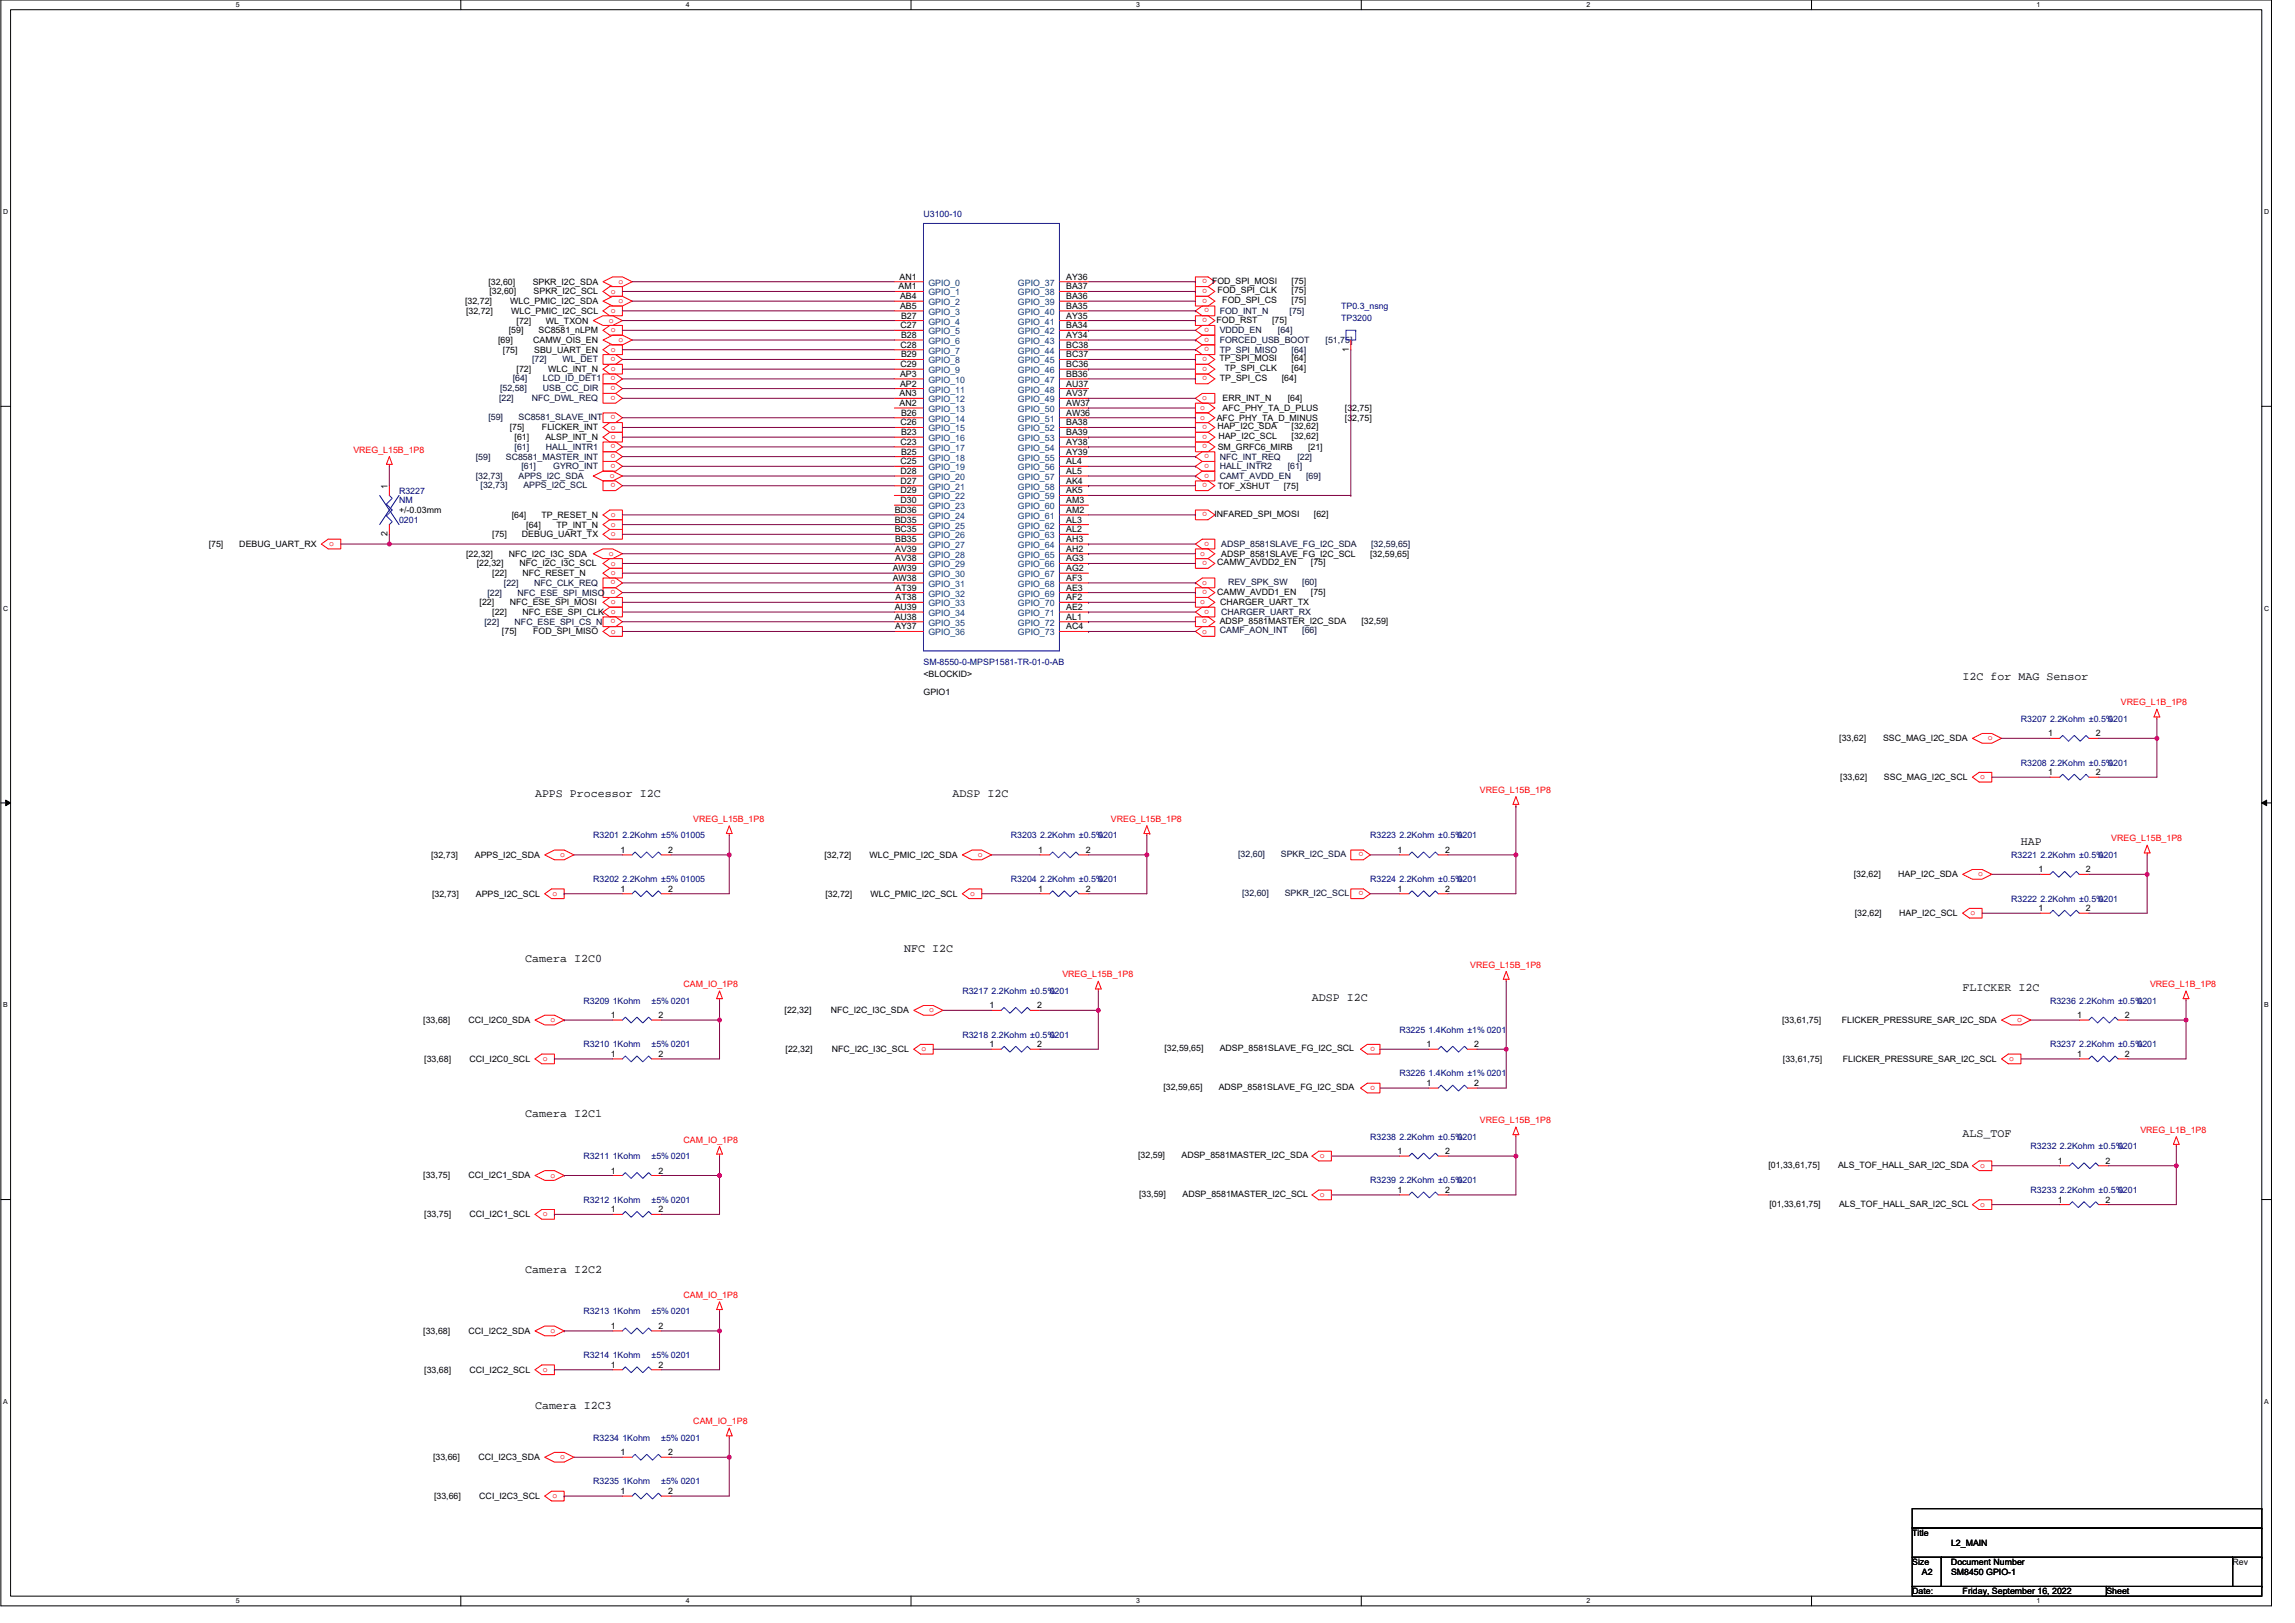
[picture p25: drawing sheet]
<svg xmlns="http://www.w3.org/2000/svg" width="420mm" height="297mm" viewBox="0 0 420 297" stroke-linecap="round" stroke-linejoin="round" font-family="sans-serif">
<defs><g id="words">
<g font-size="2.1">
<text x="359.3" y="124.5">I2C for MAG Sensor</text>
<text x="97.9" y="145.8">APPS Processor I2C</text>
<text x="174.4" y="145.8">ADSP I2C</text>
<text x="370" y="154.7">HAP</text>
<text x="96.2" y="176">Camera I2C0</text>
<text x="165.5" y="174.2">NFC I2C</text>
<text x="240.2" y="183.1">ADSP I2C</text>
<text x="359.3" y="181.4">FLICKER I2C</text>
<text x="96.2" y="204.5">Camera I2C1</text>
<text x="359.3" y="208">ALS_TOF</text>
<text x="96.2" y="232.9">Camera I2C2</text>
<text x="97.9" y="257.8">Camera I2C3</text>
</g>
<g font-size="1.6" fill="#000080">
<text x="169.1" y="39.7">U3100-10</text>
<text x="245.5" y="58.7">TP3200</text>
<text x="245.5" y="56.5">TP0.3_nsng</text>
<text x="73.1" y="90.3">R3227</text>
<text x="73.1" y="92.1">NM</text>
<text x="73.1" y="95.7">0201</text>
<text x="169.1" y="121.6">SM-8550-0-MPSP1581-TR-01-0-AB</text>
<text x="370" y="132.1">R3207 2.2Kohm ±0.5%</text>
<text x="386" y="132.1">0201</text>
<text x="370" y="140.1">R3208 2.2Kohm ±0.5%</text>
<text x="386" y="140.1">0201</text>
<text x="108.6" y="153.4">R3201 2.2Kohm ±5% 01005</text>
<text x="185.1" y="153.4">R3203 2.2Kohm ±0.5%</text>
<text x="201.1" y="153.4">0201</text>
<text x="250.9" y="153.4">R3223 2.2Kohm ±0.5%</text>
<text x="266.9" y="153.4">0201</text>
<text x="108.6" y="161.4">R3202 2.2Kohm ±5% 01005</text>
<text x="185.1" y="161.4">R3204 2.2Kohm ±0.5%</text>
<text x="201.1" y="161.4">0201</text>
<text x="250.9" y="161.4">R3224 2.2Kohm ±0.5%</text>
<text x="266.9" y="161.4">0201</text>
<text x="368.2" y="157">R3221 2.2Kohm ±0.5%</text>
<text x="384.2" y="157">0201</text>
<text x="368.2" y="165">R3222 2.2Kohm ±0.5%</text>
<text x="384.2" y="165">0201</text>
<text x="106.8" y="183.7">R3209 1Kohm</text>
<text x="119.3" y="183.7">±5% 0201</text>
<text x="176.2" y="181.9">R3217 2.2Kohm ±0.5%</text>
<text x="192.2" y="181.9">0201</text>
<text x="375.3" y="183.7">R3236 2.2Kohm ±0.5%</text>
<text x="391.3" y="183.7">0201</text>
<text x="106.8" y="191.7">R3210 1Kohm</text>
<text x="119.3" y="191.7">±5% 0201</text>
<text x="176.2" y="189.9">R3218 2.2Kohm ±0.5%</text>
<text x="192.2" y="189.9">0201</text>
<text x="256.2" y="189">R3225 1.4Kohm ±1% 0201</text>
<text x="375.3" y="191.7">R3237 2.2Kohm ±0.5%</text>
<text x="391.3" y="191.7">0201</text>
<text x="256.2" y="197">R3226 1.4Kohm ±1% 0201</text>
<text x="250.9" y="208.6">R3238 2.2Kohm ±0.5%</text>
<text x="266.9" y="208.6">0201</text>
<text x="106.8" y="212.1">R3211 1Kohm</text>
<text x="119.3" y="212.1">±5% 0201</text>
<text x="371.8" y="210.3">R3232 2.2Kohm ±0.5%</text>
<text x="387.8" y="210.3">0201</text>
<text x="106.8" y="220.1">R3212 1Kohm</text>
<text x="119.3" y="220.1">±5% 0201</text>
<text x="250.9" y="216.6">R3239 2.2Kohm ±0.5%</text>
<text x="266.9" y="216.6">0201</text>
<text x="371.8" y="218.3">R3233 2.2Kohm ±0.5%</text>
<text x="387.8" y="218.3">0201</text>
<text x="106.8" y="240.6">R3213 1Kohm</text>
<text x="119.3" y="240.6">±5% 0201</text>
<text x="106.8" y="248.6">R3214 1Kohm</text>
<text x="119.3" y="248.6">±5% 0201</text>
<text x="108.6" y="263.7">R3234 1Kohm</text>
<text x="121.1" y="263.7">±5% 0201</text>
<text x="108.6" y="271.7">R3235 1Kohm</text>
<text x="121.1" y="271.7">±5% 0201</text>
</g>
<g font-size="1.6">
<text x="89.4" y="52.1">[32,60]</text>
<text x="89.6" y="53.9">[32,60]</text>
<text x="97.5" y="52.1">SPKR_I2C_SDA</text>
<text x="97.7" y="53.9">SPKR_I2C_SCL</text>
<text x="164.5" y="53">AM1</text>
<text x="164.7" y="51.2">AN1</text>
<text x="195.2" y="51.2">AY36</text>
<text x="195.2" y="53">BA37</text>
<text x="221.9" y="51.9">FOD_SPI_MOSI</text>
<text x="222.9" y="53.7">FOD_SPI_CLK</text>
<text x="236.5" y="53.7">[75]</text>
<text x="236.5" y="51.9">[75]</text>
<text x="85.1" y="55.7">[32,72]</text>
<text x="85.3" y="57.4">[32,72]</text>
<text x="93.4" y="55.7">WLC_PMIC_I2C_SDA</text>
<text x="93.6" y="57.4">WLC_PMIC_I2C_SCL</text>
<text x="94.6" y="59.2">[72]</text>
<text x="99.9" y="59.2">WL_TXON</text>
<text x="164.8" y="54.8">AB4</text>
<text x="164.8" y="56.5">AB5</text>
<text x="165" y="58.3">B27</text>
<text x="195.2" y="54.8">BA36</text>
<text x="195.2" y="56.5">BA35</text>
<text x="195.2" y="58.3">AY35</text>
<text x="222.7" y="59">FOD_RST</text>
<text x="223.8" y="55.5">FOD_SPI_CS</text>
<text x="232.9" y="59">[75]</text>
<text x="236.5" y="55.5">[75]</text>
<text x="91.2" y="62.8">[69]</text>
<text x="92.1" y="64.5">[75]</text>
<text x="93.1" y="61">[59]</text>
<text x="97.6" y="62.8">CAMW_OIS_EN</text>
<text x="97.8" y="64.5">SBU_UART_EN</text>
<text x="98.6" y="61">SC8581_nLPM</text>
<text x="164.9" y="60.1">C27</text>
<text x="164.9" y="63.6">C28</text>
<text x="165" y="61.9">B28</text>
<text x="165" y="65.4">B29</text>
<text x="195.2" y="60.1">BA34</text>
<text x="195.2" y="61.9">AY34</text>
<text x="195.2" y="63.6">BC38</text>
<text x="195.2" y="65.4">BC37</text>
<text x="246.9" y="64.4" transform="rotate(-90 246.9 64.4)">1</text>
<text x="94.6" y="68.1">[72]</text>
<text x="100.4" y="68.1">WLC_INT_N</text>
<text x="164.8" y="69">AP3</text>
<text x="164.8" y="70.8">AP2</text>
<text x="164.9" y="67.2">C29</text>
<text x="195.2" y="67.2">BC36</text>
<text x="195.2" y="69">BB36</text>
<text x="195.2" y="70.8">AU37</text>
<text x="223.2" y="66.1">TP_SPI_MOSI</text>
<text x="223.3" y="69.7">TP_SPI_CS</text>
<text x="224.2" y="67.9">TP_SPI_CLK</text>
<text x="234.7" y="69.7">[64]</text>
<text x="236.5" y="67.9">[64]</text>
<text x="236.5" y="66.1">[64]</text>
<text x="164.7" y="72.5">AN3</text>
<text x="164.7" y="74.3">AN2</text>
<text x="164.9" y="77.9">C26</text>
<text x="165" y="76.1">B26</text>
<text x="195.2" y="72.5">AV37</text>
<text x="195.2" y="74.3">AW37</text>
<text x="195.2" y="76.1">AW36</text>
<text x="195.2" y="77.9">BA38</text>
<text x="222.8" y="77">AFC_PHY_TA_D_MINUS</text>
<text x="223.8" y="75.2">AFC_PHY_TA_D_PLUS</text>
<text x="223.8" y="73.4">ERR_INT_N</text>
<text x="235.7" y="73.4">[64]</text>
<text x="246.2" y="75.2">[32,75]</text>
<text x="246.2" y="77">[32,75]</text>
<text x="93.3" y="78.8">[75]</text>
<text x="94.2" y="80.5">[61]</text>
<text x="99.2" y="78.8">FLICKER_INT</text>
<text x="99.8" y="80.5">ALSP_INT_N</text>
<text x="164.9" y="81.4">C23</text>
<text x="165" y="79.6">B23</text>
<text x="165" y="83.2">B25</text>
<text x="195.2" y="79.6">BA39</text>
<text x="195.2" y="81.4">AY38</text>
<text x="195.2" y="83.2">AY39</text>
<text x="222.9" y="78.6">HAP_I2C_SDA</text>
<text x="222.9" y="82.3">SM_GRFC6_MIRB</text>
<text x="223.1" y="80.4">HAP_I2C_SCL</text>
<text x="236.5" y="78.6">[32,62]</text>
<text x="236.5" y="80.4">[32,62]</text>
<text x="239.5" y="82.3">[21]</text>
<text x="70.9" y="89.4" transform="rotate(-90 70.9 89.4)">1</text>
<text x="164.9" y="85">C25</text>
<text x="164.9" y="86.8">D28</text>
<text x="164.9" y="88.5">D27</text>
<text x="195.2" y="85">AL4</text>
<text x="195.2" y="86.8">AL5</text>
<text x="195.2" y="88.5">AK4</text>
<text x="222.9" y="89.4">TOF_XSHUT</text>
<text x="235" y="89.4">[75]</text>
<text x="73.1" y="93.9">+/-0.03mm</text>
<text x="93.7" y="94.8">[64]</text>
<text x="99.1" y="94.8">TP_RESET_N</text>
<text x="163.8" y="93.9">BD36</text>
<text x="163.8" y="95.6">BD35</text>
<text x="164.9" y="90.3">D29</text>
<text x="164.9" y="92.1">D30</text>
<text x="195.2" y="90.3">AK5</text>
<text x="195.2" y="92.1">AM3</text>
<text x="195.2" y="93.9">AM2</text>
<text x="195.2" y="95.6">AL3</text>
<text x="222.3" y="94.6">INFARED_SPI_MOSI</text>
<text x="240.5" y="94.6">[62]</text>
<text x="38.2" y="100.1">[75]</text>
<text x="43.8" y="100.1">DEBUG_UART_RX</text>
<text x="70.9" y="98.2" transform="rotate(-90 70.9 98.2)">2</text>
<text x="85.3" y="101.9">[22,32]</text>
<text x="90.1" y="98.3">[75]</text>
<text x="93.1" y="101.9">NFC_I2C_I3C_SDA</text>
<text x="95.6" y="98.3">DEBUG_UART_TX</text>
<text x="96.3" y="96.6">[64]</text>
<text x="101.9" y="96.6">TP_INT_N</text>
<text x="163.8" y="97.4">BC35</text>
<text x="163.9" y="99.2">BB35</text>
<text x="163.9" y="101">AV39</text>
<text x="195.2" y="97.4">AL2</text>
<text x="195.2" y="99.2">AH3</text>
<text x="195.2" y="101">AH2</text>
<text x="223.6" y="101.9">ADSP_8581SLAVE_FG_I2C_SCL</text>
<text x="250.9" y="101.9">[32,59,65]</text>
<text x="87.3" y="103.7">[22,32]</text>
<text x="90.1" y="105.4">[22]</text>
<text x="95.1" y="103.7">NFC_I2C_I3C_SCL</text>
<text x="95.6" y="105.4">NFC_RESET_N</text>
<text x="163.4" y="104.5">AW39</text>
<text x="163.4" y="106.3">AW38</text>
<text x="163.9" y="102.8">AV38</text>
<text x="195.2" y="102.8">AG3</text>
<text x="195.2" y="104.5">AG2</text>
<text x="195.2" y="106.3">AF3</text>
<text x="222.9" y="103.5">CAMW_AVDD2_EN</text>
<text x="240" y="103.5">[75]</text>
<text x="87.8" y="110.8">[22]</text>
<text x="90.1" y="112.6">[22]</text>
<text x="93.3" y="110.8">NFC_ESE_SPI_MOSI</text>
<text x="95.6" y="112.6">NFC_ESE_SPI_CLK</text>
<text x="163.8" y="111.7">AU39</text>
<text x="163.8" y="113.4">AU38</text>
<text x="164" y="108.1">AT39</text>
<text x="164" y="109.9">AT38</text>
<text x="195.2" y="108.1">AE3</text>
<text x="195.2" y="109.9">AF2</text>
<text x="195.2" y="111.7">AE2</text>
<text x="195.2" y="113.4">AL1</text>
<text x="222.9" y="108.8">CAMW_AVDD1_EN</text>
<text x="223.4" y="110.8">CHARGER_UART_TX</text>
<text x="240" y="108.8">[75]</text>
<text x="91.9" y="116.1">[75]</text>
<text x="97.6" y="116.1">FOD_SPI_MISO</text>
<text x="163.9" y="115.2">AY37</text>
<text x="195.2" y="115.2">AC4</text>
<text x="223.3" y="114.2">ADSP_8581MASTER_I2C_SDA</text>
<text x="249.3" y="114.2">[32,59]</text>
<text x="169.1" y="123.9">&lt;BLOCKID&gt;</text>
<text x="169.1" y="127.1">GPIO1</text>
<text x="336.7" y="135.7">[33,62]</text>
<text x="344.7" y="135.7">SSC_MAG_I2C_SDA</text>
<text x="375" y="134.8">1</text>
<text x="383.7" y="134.8">2</text>
<text x="336.9" y="142.8">[33,62]</text>
<text x="344.9" y="142.8">SSC_MAG_I2C_SCL</text>
<text x="375" y="141.9">1</text>
<text x="383.7" y="141.9">2</text>
<text x="78.9" y="157">[32,73]</text>
<text x="86.9" y="157">APPS_I2C_SDA</text>
<text x="113.6" y="156.1">1</text>
<text x="122.3" y="156.1">2</text>
<text x="150.9" y="157">[32,72]</text>
<text x="159.2" y="157">WLC_PMIC_I2C_SDA</text>
<text x="190" y="156.1">1</text>
<text x="198.8" y="156.1">2</text>
<text x="255.8" y="156.1">1</text>
<text x="264.5" y="156.1">2</text>
<text x="339.4" y="160.6">[32,62]</text>
<text x="347.5" y="160.6">HAP_I2C_SDA</text>
<text x="373.2" y="159.7">1</text>
<text x="381.9" y="159.7">2</text>
<text x="79.1" y="164.1">[32,73]</text>
<text x="87.1" y="164.1">APPS_I2C_SCL</text>
<text x="113.6" y="163.2">1</text>
<text x="122.3" y="163.2">2</text>
<text x="151.1" y="164.1">[32,72]</text>
<text x="159.4" y="164.1">WLC_PMIC_I2C_SCL</text>
<text x="190" y="163.2">1</text>
<text x="198.8" y="163.2">2</text>
<text x="255.8" y="163.2">1</text>
<text x="264.5" y="163.2">2</text>
<text x="339.6" y="167.7">[32,62]</text>
<text x="347.7" y="167.7">HAP_I2C_SCL</text>
<text x="373.2" y="166.8">1</text>
<text x="381.9" y="166.8">2</text>
<text x="143.6" y="185.5">[22,32]</text>
<text x="152.1" y="185.5">NFC_I2C_I3C_SDA</text>
<text x="181.2" y="184.5">1</text>
<text x="189.9" y="184.5">2</text>
<text x="77.5" y="187.2">[33,68]</text>
<text x="85.8" y="187.2">CCI_I2C0_SDA</text>
<text x="111.8" y="186.3">1</text>
<text x="120.5" y="186.3">2</text>
<text x="181.2" y="191.7">1</text>
<text x="189.9" y="191.7">2</text>
<text x="261.2" y="191.7">1</text>
<text x="269.9" y="191.7">2</text>
<text x="326.2" y="187.2">[33,61,75]</text>
<text x="337.2" y="187.2">FLICKER_PRESSURE_SAR_I2C_SDA</text>
<text x="380.3" y="186.3">1</text>
<text x="389" y="186.3">2</text>
<text x="77.7" y="194.3">[33,68]</text>
<text x="86" y="194.3">CCI_I2C0_SCL</text>
<text x="111.8" y="193.4">1</text>
<text x="120.5" y="193.4">2</text>
<text x="143.8" y="192.6">[22,32]</text>
<text x="152.3" y="192.6">NFC_I2C_I3C_SCL</text>
<text x="213.2" y="192.4">[32,59,65]</text>
<text x="223.3" y="192.4">ADSP_8581SLAVE_FG_I2C_SCL</text>
<text x="326.4" y="194.3">[33,61,75]</text>
<text x="337.4" y="194.3">FLICKER_PRESSURE_SAR_I2C_SCL</text>
<text x="380.3" y="193.4">1</text>
<text x="389" y="193.4">2</text>
<text x="213" y="199.5">[32,59,65]</text>
<text x="223.1" y="199.5">ADSP_8581SLAVE_FG_I2C_SDA</text>
<text x="261.2" y="198.8">1</text>
<text x="269.9" y="198.8">2</text>
<text x="77.5" y="215.7">[33,75]</text>
<text x="85.8" y="215.7">CCI_I2C1_SDA</text>
<text x="111.8" y="214.8">1</text>
<text x="120.5" y="214.8">2</text>
<text x="208.4" y="211.9">[32,59]</text>
<text x="216.3" y="211.9">ADSP_8581MASTER_I2C_SDA</text>
<text x="255.8" y="211.2">1</text>
<text x="264.5" y="211.2">2</text>
<text x="323.8" y="213.7">[01,33,61,75]</text>
<text x="336.5" y="213.7">ALS_TOF_HALL_SAR_I2C_SDA</text>
<text x="376.7" y="213">1</text>
<text x="385.5" y="213">2</text>
<text x="111.8" y="221.9">1</text>
<text x="120.5" y="221.9">2</text>
<text x="208.5" y="219.1">[33,59]</text>
<text x="216.5" y="219.1">ADSP_8581MASTER_I2C_SCL</text>
<text x="255.8" y="218.3">1</text>
<text x="264.5" y="218.3">2</text>
<text x="323.9" y="220.8">[01,33,61,75]</text>
<text x="336.7" y="220.8">ALS_TOF_HALL_SAR_I2C_SCL</text>
<text x="376.7" y="220.1">1</text>
<text x="385.5" y="220.1">2</text>
<text x="77.7" y="222.8">[33,75]</text>
<text x="86" y="222.8">CCI_I2C1_SCL</text>
<text x="77.5" y="244.1">[33,68]</text>
<text x="85.8" y="244.1">CCI_I2C2_SDA</text>
<text x="111.8" y="243.2">1</text>
<text x="120.5" y="243.2">2</text>
<text x="77.7" y="251.2">[33,68]</text>
<text x="86" y="251.2">CCI_I2C2_SCL</text>
<text x="111.8" y="250.3">1</text>
<text x="120.5" y="250.3">2</text>
<text x="79.3" y="267.2">[33,66]</text>
<text x="87.6" y="267.2">CCI_I2C3_SDA</text>
<text x="113.6" y="266.3">1</text>
<text x="122.3" y="266.3">2</text>
<text x="79.5" y="274.4">[33,66]</text>
<text x="87.7" y="274.4">CCI_I2C3_SCL</text>
<text x="113.6" y="273.5">1</text>
<text x="122.3" y="273.5">2</text>
<text x="350.1" y="281.1">Title</text>
<text x="350.1" y="286.4">Size</text>
<text x="357.2" y="286.4">Document Number</text>
<text x="357.2" y="282.9">L2_MAIN</text>
<text x="408.7" y="286.4">Rev</text>
<text x="350.1" y="291.8">Date:</text>
<text x="351.8" y="288.2">A2</text>
<text x="357.2" y="288.2">SM8450 GPIO-1</text>
<text x="359.3" y="291.8">Friday, September 16, 2022</text>
<text x="385.6" y="291.8">Sheet</text>
</g>
<g font-size="1.6" fill="#f00">
<text x="111.8" y="53.7">o</text>
<text x="113.2" y="51.9">o</text>
<text x="221" y="52.9" transform="rotate(180 221 52.9)">o</text>
<text x="221" y="51.1" transform="rotate(180 221 51.1)">o</text>
<text x="111.5" y="59.1">o</text>
<text x="111.8" y="57.3">o</text>
<text x="113.2" y="55.5">o</text>
<text x="221" y="54.7" transform="rotate(180 221 54.7)">o</text>
<text x="221" y="58.2" transform="rotate(180 221 58.2)">o</text>
<text x="221.3" y="56.5" transform="rotate(180 221.3 56.5)">o</text>
<text x="111.8" y="60.8">o</text>
<text x="111.8" y="64.4">o</text>
<text x="112.7" y="65.3" transform="rotate(180 112.7 65.3)">o</text>
<text x="113.2" y="62.6">o</text>
<text x="221" y="65.3" transform="rotate(180 221 65.3)">o</text>
<text x="221.3" y="61.8" transform="rotate(180 221.3 61.8)">o</text>
<text x="221.3" y="63.6" transform="rotate(180 221.3 63.6)">o</text>
<text x="221.3" y="60" transform="rotate(180 221.3 60)">o</text>
<text x="111.8" y="68">o</text>
<text x="112.7" y="68.9" transform="rotate(180 112.7 68.9)">o</text>
<text x="112.7" y="70.7" transform="rotate(180 112.7 70.7)">o</text>
<text x="221" y="67.1" transform="rotate(180 221 67.1)">o</text>
<text x="221" y="68.9" transform="rotate(180 221 68.9)">o</text>
<text x="112.7" y="76" transform="rotate(180 112.7 76)">o</text>
<text x="112.7" y="72.5" transform="rotate(180 112.7 72.5)">o</text>
<text x="219.7" y="75.1">o</text>
<text x="219.7" y="76.8">o</text>
<text x="220.1" y="73.3">o</text>
<text x="221" y="77.8" transform="rotate(180 221 77.8)">o</text>
<text x="64.7" y="82.9">VREG_L15B_1P8</text>
<text x="111.8" y="78.6">o</text>
<text x="111.8" y="80.4">o</text>
<text x="112.7" y="83.1" transform="rotate(180 112.7 83.1)">o</text>
<text x="112.7" y="81.3" transform="rotate(180 112.7 81.3)">o</text>
<text x="221" y="81.3" transform="rotate(180 221 81.3)">o</text>
<text x="221" y="79.6" transform="rotate(180 221 79.6)">o</text>
<text x="221.3" y="83.1" transform="rotate(180 221.3 83.1)">o</text>
<text x="111.6" y="87.5">o</text>
<text x="112.7" y="84.9" transform="rotate(180 112.7 84.9)">o</text>
<text x="112.7" y="88.5" transform="rotate(180 112.7 88.5)">o</text>
<text x="221" y="88.5" transform="rotate(180 221 88.5)">o</text>
<text x="221.3" y="86.7" transform="rotate(180 221.3 86.7)">o</text>
<text x="221.3" y="84.9" transform="rotate(180 221.3 84.9)">o</text>
<text x="111.8" y="94.6">o</text>
<text x="221" y="93.8" transform="rotate(180 221 93.8)">o</text>
<text x="60.3" y="100">o</text>
<text x="111.5" y="101.7">o</text>
<text x="111.8" y="98.2">o</text>
<text x="111.8" y="96.4">o</text>
<text x="219.7" y="101.7">o</text>
<text x="221.3" y="99.1" transform="rotate(180 221.3 99.1)">o</text>
<text x="111.8" y="105.3">o</text>
<text x="111.8" y="103.5">o</text>
<text x="112.7" y="106.2" transform="rotate(180 112.7 106.2)">o</text>
<text x="220.1" y="107.1">o</text>
<text x="221" y="102.7" transform="rotate(180 221 102.7)">o</text>
<text x="111.8" y="110.6">o</text>
<text x="111.8" y="112.4">o</text>
<text x="112.7" y="113.3" transform="rotate(180 112.7 113.3)">o</text>
<text x="112.7" y="108" transform="rotate(180 112.7 108)">o</text>
<text x="219.7" y="110.6">o</text>
<text x="221" y="113.3" transform="rotate(180 221 113.3)">o</text>
<text x="221" y="108" transform="rotate(180 221 108)">o</text>
<text x="221.3" y="111.6" transform="rotate(180 221.3 111.6)">o</text>
<text x="111.8" y="116">o</text>
<text x="220.1" y="116">o</text>
<text x="388.3" y="129.1">VREG_L1B_1P8</text>
<text x="363.9" y="135.5">o</text>
<text x="362.5" y="142.6">o</text>
<text x="270.9" y="145.1">VREG_L15B_1P8</text>
<text x="126.9" y="150.4">VREG_L15B_1P8</text>
<text x="203.4" y="150.4">VREG_L15B_1P8</text>
<text x="386.5" y="154">VREG_L15B_1P8</text>
<text x="102.6" y="156.9">o</text>
<text x="179" y="156.9">o</text>
<text x="249.6" y="156" transform="rotate(180 249.6 156)">o</text>
<text x="362.2" y="160.4">o</text>
<text x="101.1" y="164">o</text>
<text x="177.6" y="164">o</text>
<text x="249.6" y="163.1" transform="rotate(180 249.6 163.1)">o</text>
<text x="360.7" y="167.5">o</text>
<text x="194.5" y="178.9">VREG_L15B_1P8</text>
<text x="269.2" y="177.1">VREG_L15B_1P8</text>
<text x="125.2" y="180.7">CAM_IO_1P8</text>
<text x="170.1" y="185.3">o</text>
<text x="393.6" y="180.7">VREG_L1B_1P8</text>
<text x="100.8" y="187.1">o</text>
<text x="251.7" y="191.6" transform="rotate(180 251.7 191.6)">o</text>
<text x="369.3" y="187.1">o</text>
<text x="99.4" y="194.2">o</text>
<text x="168.7" y="192.4">o</text>
<text x="367.8" y="194.2">o</text>
<text x="251.7" y="198.7" transform="rotate(180 251.7 198.7)">o</text>
<text x="125.2" y="209.1">CAM_IO_1P8</text>
<text x="270.9" y="205.5">VREG_L15B_1P8</text>
<text x="391.9" y="207.3">VREG_L1B_1P8</text>
<text x="100.8" y="215.5">o</text>
<text x="241.6" y="212">o</text>
<text x="362.5" y="213.7">o</text>
<text x="241.6" y="219.1">o</text>
<text x="362.5" y="220.9">o</text>
<text x="99.4" y="222.6">o</text>
<text x="125.2" y="237.5">CAM_IO_1P8</text>
<text x="100.8" y="244">o</text>
<text x="99.4" y="251.1">o</text>
<text x="126.9" y="260.7">CAM_IO_1P8</text>
<text x="102.6" y="267.1">o</text>
<text x="101.1" y="274.2">o</text>
</g>
<g font-size="1.6" fill="#004080">
<text x="170" y="52.3">GPIO_0</text>
<text x="186.4" y="52.3">GPIO_37</text>
<text x="170" y="54.1">GPIO_1</text>
<text x="170" y="55.8">GPIO_2</text>
<text x="170" y="57.6">GPIO_3</text>
<text x="170" y="59.4">GPIO_4</text>
<text x="186.4" y="54.1">GPIO_38</text>
<text x="186.4" y="55.8">GPIO_39</text>
<text x="186.4" y="57.6">GPIO_40</text>
<text x="186.4" y="59.4">GPIO_41</text>
<text x="170" y="61.2">GPIO_5</text>
<text x="170" y="62.9">GPIO_6</text>
<text x="170" y="64.7">GPIO_7</text>
<text x="186.4" y="61.2">GPIO_42</text>
<text x="186.4" y="62.9">GPIO_43</text>
<text x="186.4" y="64.7">GPIO_44</text>
<text x="170" y="70.1">GPIO_10</text>
<text x="170" y="71.8">GPIO_11</text>
<text x="170" y="66.5">GPIO_8</text>
<text x="170" y="68.3">GPIO_9</text>
<text x="186.4" y="66.5">GPIO_45</text>
<text x="186.4" y="68.3">GPIO_46</text>
<text x="186.4" y="70.1">GPIO_47</text>
<text x="186.4" y="71.8">GPIO_48</text>
<text x="170" y="73.6">GPIO_12</text>
<text x="170" y="75.4">GPIO_13</text>
<text x="170" y="77.2">GPIO_14</text>
<text x="186.4" y="73.6">GPIO_49</text>
<text x="186.4" y="75.4">GPIO_50</text>
<text x="186.4" y="77.2">GPIO_51</text>
<text x="170" y="78.9">GPIO_15</text>
<text x="170" y="80.7">GPIO_16</text>
<text x="170" y="82.5">GPIO_17</text>
<text x="186.4" y="78.9">GPIO_52</text>
<text x="186.4" y="80.7">GPIO_53</text>
<text x="186.4" y="82.5">GPIO_54</text>
<text x="170" y="84.3">GPIO_18</text>
<text x="170" y="86.1">GPIO_19</text>
<text x="170" y="87.8">GPIO_20</text>
<text x="170" y="89.6">GPIO_21</text>
<text x="186.4" y="84.3">GPIO_55</text>
<text x="186.4" y="86.1">GPIO_56</text>
<text x="186.4" y="87.8">GPIO_57</text>
<text x="186.4" y="89.6">GPIO_58</text>
<text x="170" y="91.4">GPIO_22</text>
<text x="170" y="93.2">GPIO_23</text>
<text x="170" y="95">GPIO_24</text>
<text x="186.4" y="91.4">GPIO_59</text>
<text x="186.4" y="93.2">GPIO_60</text>
<text x="186.4" y="95">GPIO_61</text>
<text x="170" y="96.7">GPIO_25</text>
<text x="170" y="98.5">GPIO_26</text>
<text x="170" y="100.3">GPIO_27</text>
<text x="186.4" y="96.7">GPIO_62</text>
<text x="186.4" y="98.5">GPIO_63</text>
<text x="186.4" y="100.3">GPIO_64</text>
<text x="170" y="102.1">GPIO_28</text>
<text x="170" y="103.8">GPIO_29</text>
<text x="170" y="105.6">GPIO_30</text>
<text x="170" y="107.4">GPIO_31</text>
<text x="186.4" y="102.1">GPIO_65</text>
<text x="186.4" y="103.8">GPIO_66</text>
<text x="186.4" y="105.6">GPIO_67</text>
<text x="186.4" y="107.4">GPIO_68</text>
<text x="170" y="109.2">GPIO_32</text>
<text x="170" y="111">GPIO_33</text>
<text x="170" y="112.7">GPIO_34</text>
<text x="186.4" y="109.2">GPIO_69</text>
<text x="186.4" y="111">GPIO_70</text>
<text x="186.4" y="112.7">GPIO_71</text>
<text x="170" y="114.5">GPIO_35</text>
<text x="170" y="116.3">GPIO_36</text>
<text x="186.4" y="114.5">GPIO_72</text>
<text x="186.4" y="116.3">GPIO_73</text>
</g>
<g font-size="1.6" fill="#000040">
<text x="223.3" y="57.4">FOD_INT_N</text>
<text x="236.1" y="57.4">[75]</text>
<text x="223.3" y="62.8">FORCED_USB_BOOT</text>
<text x="223.3" y="64.5">TP_SPI_MISO</text>
<text x="223.3" y="61">VDDD_EN</text>
<text x="234" y="61">[64]</text>
<text x="236.5" y="64.5">[64]</text>
<text x="242.7" y="62.8">[51,75]</text>
<text x="91.5" y="71.5">[52,58]</text>
<text x="93.9" y="69.7">[64]</text>
<text x="97.4" y="66.3">[72]</text>
<text x="99.4" y="69.7">LCD_ID_DET1</text>
<text x="99.4" y="71.5">USB_CC_DIR</text>
<text x="103" y="66.3">WL_DET</text>
<text x="89.4" y="76.8">[59]</text>
<text x="91.4" y="73.4">[22]</text>
<text x="94.9" y="76.8">SC8581_SLAVE_INT</text>
<text x="97.3" y="73.4">NFC_DWL_REQ</text>
<text x="94.2" y="82.3">[61]</text>
<text x="99.9" y="82.3">HALL_INTR1</text>
<text x="87.1" y="84.1">[59]</text>
<text x="87.1" y="87.7">[32,73]</text>
<text x="88" y="89.3">[32,73]</text>
<text x="92.6" y="84.1">SC8581_MASTER_INT</text>
<text x="94.9" y="87.7">APPS_I2C_SDA</text>
<text x="95.5" y="85.9">[61]</text>
<text x="95.8" y="89.3">APPS_I2C_SCL</text>
<text x="101.3" y="85.9">GYRO_INT</text>
<text x="223.3" y="84.1">NFC_INT_REQ</text>
<text x="223.3" y="87.7">CAMT_AVDD_EN</text>
<text x="223.3" y="85.9">HALL_INTR2</text>
<text x="235.7" y="85.9">[61]</text>
<text x="237.5" y="84.1">[22]</text>
<text x="239.1" y="87.7">[69]</text>
<text x="223.6" y="100.1">ADSP_8581SLAVE_FG_I2C_SDA</text>
<text x="251" y="100.1">[32,59,65]</text>
<text x="92.3" y="107.2">[22]</text>
<text x="97.8" y="107.2">NFC_CLK_REQ</text>
<text x="224.8" y="107">REV_SPK_SW</text>
<text x="238.4" y="107">[60]</text>
<text x="89.2" y="109">[22]</text>
<text x="94.7" y="109">NFC_ESE_SPI_MISO</text>
<text x="223.6" y="112.6">CHARGER_UART_RX</text>
<text x="88.7" y="114.3">[22]</text>
<text x="94.2" y="114.3">NFC_ESE_SPI_CS_N</text>
<text x="223.3" y="115.9">CAMF_AON_INT</text>
<text x="238.4" y="115.9">[66]</text>
<text x="226.7" y="156.8">[32,60]</text>
<text x="234.5" y="156.8">SPKR_I2C_SDA</text>
<text x="227.4" y="163.9">[32,60]</text>
<text x="235.2" y="163.9">SPKR_I2C_SCL</text>
</g>
<g font-size="1.3">
<text x="43.1" y="1.3">5</text>
<text x="125.6" y="1.3">4</text>
<text x="208" y="1.3">3</text>
<text x="290.4" y="1.3">2</text>
<text x="372.9" y="1.3">1</text>
<text x=".6" y="39.2">D</text>
<text x="414.5" y="39.2">D</text>
<text x=".6" y="111.8">C</text>
<text x="414.5" y="111.8">C</text>
<text x=".6" y="184.4">B</text>
<text x="414.5" y="184.4">B</text>
<text x=".6" y="257">A</text>
<text x="414.5" y="257">A</text>
<text x="43.1" y="293.4">5</text>
<text x="125.6" y="293.4">4</text>
<text x="208" y="293.4">3</text>
<text x="290.4" y="293.4">2</text>
<text x="372.9" y="293.4">1</text>
</g>
</g></defs>
<path d="M.2 0h415.7v293.9h-415.7zM1.9 1.8h412.2v290.3h-412.2z" fill="none" stroke="#000" stroke-width=".18"/>
<g fill="#fff">
<path d="M43.1 .2h.8v1.4h-.8z"/>
<path d="M43.1 292.3h.8v1.4h-.8z"/>
</g>
<path d="M84.4 0v1.8M84.4 292.1v1.8" fill="none" stroke="#000" stroke-width=".18"/>
<g fill="#fff">
<path d="M125.6 .2h.7v1.4h-.7z"/>
<path d="M125.6 292.3h.7v1.4h-.7z"/>
</g>
<path d="M166.8 0v1.8M166.8 292.1v1.8" fill="none" stroke="#000" stroke-width=".18"/>
<g fill="#fff">
<path d="M208 .2h.7v1.4h-.7z"/>
<path d="M208 292.3h.7v1.4h-.7z"/>
</g>
<path d="M249.2 0v1.8M249.2 292.1v1.8" fill="none" stroke="#000" stroke-width=".18"/>
<g fill="#fff">
<path d="M290.4 .2h.7v1.4h-.7z"/>
<path d="M290.4 292.3h.7v1.4h-.7z"/>
</g>
<path d="M331.6 0v1.8M331.6 292.1v1.8" fill="none" stroke="#000" stroke-width=".18"/>
<g fill="#fff">
<path d="M372.9 .2h.7v1.4h-.7z"/>
<path d="M372.9 292.3h.7v1.4h-.7z"/>
<path d="M.6 38.1h.9v1.4h-.9z"/>
<path d="M414.5 38.1h.9v1.4h-.9z"/>
<path d="M.6 110.7h.9v1.4h-.9z"/>
<path d="M414.5 110.7h.9v1.4h-.9z"/>
</g>
<path d="M.2 74.4h1.7M414.1 74.4h1.8" fill="none" stroke="#000" stroke-width=".18"/>
<g fill="#fff">
<path d="M.6 183.2h.9v1.5h-.9z"/>
<path d="M414.5 183.2h.9v1.5h-.9z"/>
</g>
<path d="M.2 147h1.7M414.1 147h1.8" fill="none" stroke="#000" stroke-width=".18"/>
<path d="M1 146.4l.9 .6-.9 .5zM414.1 147l.9-.6v1.1z" fill="#000" stroke="#000" stroke-width=".18"/>
<g fill="#fff">
<path d="M.6 255.8h.9v1.5h-.9z"/>
<path d="M414.5 255.8h.9v1.5h-.9z"/>
</g>
<g fill="none" stroke="#000" stroke-width=".18">
<path d="M.2 219.5h1.7M414.1 219.5h1.8M350.1 276.1h64v3.6h-64zM350.1 279.7h64v5.3h-64zM414.1 276.1h.1M414.1 279.7h.1M350.1 285h5.3v5.3h-5.3zM350.1 290.3h35.5v1.8h-35.5zM355.4 285h.1M355.4 285h53.3v5.3h-53.3zM385.6 290.3h.1M385.6 290.3h28.5v1.8h-28.5z"/>
<path d="M408.7 285h.1M408.7 285h5.4v5.3h-5.4zM414.1 285h.1M414.1 290.3h.1"/>
</g>
<g fill="none" stroke="#f00" stroke-width=".18">
<path d="M108.6 58.7l1.8-.9h1.8l1.7 .9-1.7 .9h-1.8zM110.4 55.1l1.8-.9h1.7l1.8 .9-1.8 .9h-1.7zM110.4 51.6l1.8-.9h1.7l1.8 .9-1.8 .9h-1.7zM110.4 56.9l1.2-.9h2.3v1.8h-2.3zM110.4 53.3l1.2-.8h2.3v1.7h-2.3zM163.7 51.6h5.4M163.7 53.3h5.4M163.7 55.1h5.4M163.7 56.9h5.4M163.7 58.7h5.4M194 51.6h5.3M194 53.3h5.3"/>
<path d="M194 55.1h5.3M194 56.9h5.3M194 58.7h5.3M218.9 50.7h2.3l1.2 .9-1.2 .9h-2.3zM218.9 54.2h2.3l1.2 .9-1.2 .9h-2.3zM218.9 57.8h2.3l1.2 .9-1.2 .9h-2.3zM218.9 56.9l1.2-.9h2.3v1.8h-2.3zM221.2 52.5h-2.3v1.7h2.3M221.2 52.5l1.2 .8-1.2 .9M110.4 62.2l1.8-.9h1.7l1.8 .9-1.8 .9h-1.7zM110.4 75.6h2.3l1.2 .9-1.2 .8h-2.3zM110.4 64.9h2.3l1.2 .9-1.2 .9h-2.3z"/>
<path d="M110.4 68.5h2.3l1.2 .8-1.2 .9h-2.3zM110.4 72h2.3l1.2 .9-1.2 .9h-2.3zM110.4 78.2l1.2-.9h2.3v1.8h-2.3zM110.4 67.6l1.2-.9h2.3v1.8h-2.3zM110.4 60.5l1.2-.9h2.3v1.7h-2.3zM110.4 64l1.2-.9h2.3v1.8h-2.3zM112.7 70.2l1.2 .9-1.2 .9M112.7 70.2h-2.3v1.8h2.3M163.7 69.3h5.4M163.7 71.1h5.4M163.7 72.9h5.4M163.7 74.7h5.4"/>
<path d="M163.7 76.5h5.4M163.7 78.2h5.4M163.7 60.5h5.4M163.7 62.2h5.4M163.7 64h5.4M163.7 65.8h5.4M163.7 67.6h5.4M194 60.5h5.3M194 62.2h5.3M194 64h5.3M194 65.8h5.3M194 67.6h5.3"/>
<path d="M194 69.3h5.3M194 71.1h5.3M194 72.9h5.3M194 74.7h5.3M194 76.5h5.3M194 78.2h5.3M218.9 64.9h2.3l1.2 .9-1.2 .9h-2.3zM218.9 68.5h2.3l1.2 .8-1.2 .9h-2.3zM218.9 73.8h2.3l1.2 .9-1.2 .9h-2.3zM218.9 64l1.2-.9h2.3v1.8h-2.3zM218.9 60.5l1.2-.9h2.3v1.7h-2.3zM218.9 72.9l1.2-.9h2.3v1.8h-2.3z"/>
<path d="M220.1 61.3l-1.2 .9 1.2 .9M220.1 61.3h2.3v1.8h-2.3M221.2 66.7h-2.3v1.8h2.3M221.2 75.6h-2.3v1.7h2.3M221.2 77.3h-2.3v1.8h2.3M221.2 79.1h-2.3v1.8h2.3M221.2 66.7l1.2 .9-1.2 .9M221.2 75.6l1.2 .9-1.2 .8M221.2 77.3l1.2 .9-1.2 .9M221.2 79.1l1.2 .9-1.2 .9M247.3 62.2v1.8M58.8 99.6l1.3-.9h2.3v1.8h-2.3z"/>
<path d="M71.3 83.6l.5 1.4h-1.1zM71.3 85v.3M71.3 88.9v1.8M71.3 96v1.8M108.6 87.1l1.8-.9h1.8l1.7 .9-1.7 .9h-1.8zM110.4 84.5h2.3l1.2 .8-1.2 .9h-2.3zM110.4 80.9h2.3l1.2 .9-1.2 .9h-2.3zM110.4 88h2.3l1.2 .9-1.2 .9h-2.3zM110.4 80l1.2-.9h2.3v1.8h-2.3zM110.4 94.2l1.2-.9h2.3v1.8h-2.3zM110.4 97.8l1.2-.9h2.3v1.8h-2.3zM111.6 95.1h2.3v1.8h-2.3"/>
<path d="M111.6 95.1l-1.2 .9 1.2 .9M112.7 82.7l1.2 .9-1.2 .9M112.7 82.7h-2.3v1.8h2.3M163.7 80h5.4M163.7 81.8h5.4M163.7 83.6h5.4M163.7 85.3h5.4M163.7 87.1h5.4M163.7 88.9h5.4M163.7 90.7h5.4M163.7 92.5h5.4M163.7 94.2h5.4"/>
<path d="M163.7 96h5.4M163.7 97.8h5.4M163.7 99.6h5.4M194 80h5.3M194 81.8h5.3M194 83.6h5.3M194 85.3h5.3M194 87.1h5.3M194 88.9h5.3M194 90.7h5.3M194 92.5h5.3M194 94.2h5.3"/>
<path d="M194 96h5.3M194 97.8h5.3M194 99.6h5.3M218.9 93.3h2.3l1.2 .9-1.2 .9h-2.3zM218.9 80.9h2.3l1.2 .9-1.2 .9h-2.3zM218.9 88h2.3l1.2 .9-1.2 .9h-2.3zM218.9 83.6l1.2-.9h2.3v1.8h-2.3zM218.9 87.1l1.2-.9h2.3v1.8h-2.3zM218.9 99.6l1.2-.9h2.3v1.8h-2.3zM220.1 84.5l-1.2 .8 1.2 .9M220.1 84.5h2.3v1.7h-2.3M108.6 101.3l1.8-.8h1.8l1.7 .8-1.7 .9h-1.8z"/>
<path d="M110.4 112.9h2.3l1.2 .9-1.2 .9h-2.3zM110.4 105.8h2.3l1.2 .9-1.2 .9h-2.3zM110.4 107.6h2.3l1.2 .9-1.2 .8h-2.3zM110.4 104.9l1.2-.9h2.3v1.8h-2.3zM110.4 110.2l1.2-.9h2.3v1.8h-2.3zM110.4 115.6l1.2-.9h2.3v1.8h-2.3zM110.4 103.1l1.2-.9h2.3v1.8h-2.3zM110.4 112l1.2-.9h2.3v1.8h-2.3zM163.7 101.3h5.4M163.7 103.1h5.4M163.7 104.9h5.4M163.7 106.7h5.4"/>
<path d="M163.7 108.5h5.4M163.7 110.2h5.4M163.7 112h5.4M163.7 113.8h5.4M163.7 115.6h5.4M194 101.3h5.3M194 103.1h5.3M194 104.9h5.3M194 106.7h5.3M194 108.5h5.3M194 110.2h5.3M194 112h5.3"/>
<path d="M194 113.8h5.3M194 115.6h5.3M218.9 112.9h2.3l1.2 .9-1.2 .9h-2.3zM218.9 107.6h2.3l1.2 .9-1.2 .8h-2.3zM218.9 100.5h2.3l1.2 .8-1.2 .9h-2.3zM218.9 102.2h2.3l1.2 .9-1.2 .9h-2.3zM218.9 109.3h2.3l1.2 .9-1.2 .9h-2.3zM218.9 106.7l1.2-.9h2.3v1.8h-2.3zM218.9 115.6l1.2-.9h2.3v1.8h-2.3zM218.9 112l1.2-.9h2.3v1.8h-2.3zM361.1 135.1l1.8-.9h1.7l1.8 .9-1.8 .9h-1.7zM375.3 135.1h1.8"/>
<path d="M382.4 135.1h1.8M394.9 129.8l.5 1.4h-1.1zM394.9 131.2v.4M99.7 156.5l1.8-.9h1.8l1.8 .9-1.8 .9h-1.8zM113.9 156.5h1.8M121.1 156.5h1.7M133.5 151.1l.5 1.5h-1zM133.5 152.6v.3M176.2 156.5l1.8-.9h1.7l1.8 .9-1.8 .9h-1.7zM190.4 156.5h1.8M197.5 156.5h1.8M210 152.6v.3"/>
<path d="M210 151.1l.5 1.5h-1.1zM210.5 152.6h.1M247.3 155.6h2.3l1.3 .9-1.3 .9h-2.3zM256.2 156.5h1.8M263.3 156.5h1.8M277.5 147.2v.4M277.5 145.8l.6 1.4h-1.1zM361.1 142.2l1.2-.8h2.3v1.7h-2.3zM375.3 142.2h1.8M382.4 142.2h1.8M393.1 154.7l.5 1.4h-1zM393.1 156.1v.4"/>
<path d="M99.7 163.6l1.3-.9h2.3v1.8h-2.3zM113.9 163.6h1.8M121.1 163.6h1.7M176.2 163.6l1.2-.9h2.3v1.8h-2.3zM190.4 163.6h1.8M197.5 163.6h1.8M201.1 179.6l.5 1.4h-1.1zM247.3 162.7h2.3l1.3 .9-1.3 .9h-2.3zM256.2 163.6h1.8M263.3 163.6h1.8M275.7 177.8l.6 1.4h-1.1zM275.7 179.2v.4"/>
<path d="M359.3 167.1l1.3-.9h2.3v1.8h-2.3zM359.3 160l1.8-.9h1.8l1.7 .9-1.7 .9h-1.8zM373.5 160h1.8M373.5 167.1h1.8M380.7 160h1.7M380.7 167.1h1.7M97.9 193.8l1.3-.9h2.3v1.8h-2.3zM97.9 186.7l1.8-.9h1.8l1.8 .9-1.8 .9h-1.8zM112.2 186.7h1.7M112.2 193.8h1.7M119.3 186.7h1.8M119.3 193.8h1.8"/>
<path d="M131.7 182.8v.3M131.7 181.4l.6 1.4h-1.1zM167.3 192l1.2-.9h2.3v1.8h-2.3zM167.3 184.9l1.8-.9h1.7l1.8 .9-1.8 .9h-1.7zM181.5 184.9h1.8M181.5 192h1.8M188.6 184.9h1.8M188.6 192h1.8M201.1 181v.4M249.1 199.1l1.2-.9h2.3v1.8h-2.3zM249.1 192l1.2-.9h2.3v1.8h-2.3zM261.5 192h1.8"/>
<path d="M261.5 199.1h1.8M268.6 192h1.8M268.6 199.1h1.8M366.4 193.8l1.3-.9h2.3v1.8h-2.3zM366.4 186.7l1.8-.9h1.8l1.8 .9-1.8 .9h-1.8zM380.7 186.7h1.7M380.7 193.8h1.7M387.8 186.7h1.7M387.8 193.8h1.7M400.2 181.4l.5 1.4h-1zM400.2 182.8v.3M97.9 215.1l1.8-.9h1.8l1.8 .9-1.8 .9h-1.8z"/>
<path d="M112.2 215.1h1.7M119.3 215.1h1.8M131.7 211.2v.4M131.7 209.8l.6 1.4h-1.1zM240.2 211.6l1.2-.9h2.3v1.8h-2.3zM240.2 218.7l1.2-.9h2.3v1.8h-2.3zM256.2 218.7h1.8M256.2 211.6h1.8M263.3 218.7h1.8M263.3 211.6h1.8M277.5 207.7v.3M277.5 206.2l.6 1.5h-1.1z"/>
<path d="M361.1 213.4l1.2-.9h2.3v1.7h-2.3zM377.1 213.4h1.8M384.2 213.4h1.8M398.4 208l.6 1.4h-1.1zM398.4 209.4v.4M97.9 222.2l1.3-.8h2.3v1.7h-2.3zM112.2 222.2h1.7M119.3 222.2h1.8M131.7 239.7v.3M131.7 238.3l.6 1.4h-1.1zM361.1 220.5l1.2-.9h2.3v1.8h-2.3zM377.1 220.5h1.8"/>
<path d="M384.2 220.5h1.8M97.9 250.7l1.3-.9h2.3v1.8h-2.3zM97.9 243.6l1.8-.9h1.8l1.8 .9-1.8 .9h-1.8zM112.2 250.7h1.7M112.2 243.6h1.7M119.3 250.7h1.8M119.3 243.6h1.8M99.7 273.8l1.3-.9h2.3v1.8h-2.3zM99.7 266.7l1.8-.9h1.8l1.8 .9-1.8 .9h-1.8zM113.9 273.8h1.8M113.9 266.7h1.8M121.1 273.8h1.7"/>
<path d="M121.1 266.7h1.7M133.5 261.4l.5 1.4h-1zM133.5 262.8v.3"/>
</g>
<g fill="none" stroke="#00f" stroke-width=".18">
<path d="M169.1 40.9h24.9v78.2h-24.9zM194 40.9h.1M246.4 60.5h1.8v1.7h-1.8zM248.2 60.5h.1M69.5 90.7l3.6 5.3M71.3 90.7l.5 .5-1.1 1.1 1.1 1-1.1 1.1 1.1 1.1-.5 .5M73.1 90.7l-3.6 5.3M377.1 135.1l.5-.5 1.1 1.1 1.1-1.1 1 1.1 1.1-1.1 .5 .5M115.7 156.5l.6-.6 1 1.1 1.1-1.1 1.1 1.1 1-1.1 .6 .6M192.2 156.5l.5-.6 1.1 1.1 1-1.1 1.1 1.1 1.1-1.1 .5 .6M258 156.5l.5-.6 1.1 1.1 1-1.1 1.1 1.1 1.1-1.1 .5 .6M377.1 142.2l.5-.5 1.1 1.1 1.1-1.1 1 1.1 1.1-1.1 .5 .5"/>
<path d="M115.7 163.6l.6-.6 1 1.1 1.1-1.1 1.1 1.1 1-1.1 .6 .6M192.2 163.6l.5-.6 1.1 1.1 1-1.1 1.1 1.1 1.1-1.1 .5 .6M258 163.6l.5-.6 1.1 1.1 1-1.1 1.1 1.1 1.1-1.1 .5 .6M375.3 160l.6-.5 1 1.1 1.1-1.1 1.1 1.1 1-1.1 .6 .5M375.3 167.1l.6-.5 1 1.1 1.1-1.1 1.1 1.1 1-1.1 .6 .5M113.9 186.7l.6-.5 1.1 1 1-1 1.1 1 1.1-1 .5 .5M113.9 193.8l.6-.5 1.1 1 1-1 1.1 1 1.1-1 .5 .5M183.3 184.9l.5-.5 1.1 1 1.1-1 1 1 1.1-1 .5 .5M183.3 192l.5-.5 1.1 1.1 1.1-1.1 1 1.1 1.1-1.1 .5 .5M263.3 192l.5-.5 1.1 1.1 1.1-1.1 1 1.1 1.1-1.1 .5 .5M263.3 199.1l.5-.5 1.1 1.1 1.1-1.1 1 1.1 1.1-1.1 .5 .5M382.4 186.7l.6-.5 1 1 1.1-1 1.1 1 1-1 .6 .5"/>
<path d="M382.4 193.8l.6-.5 1 1 1.1-1 1.1 1 1-1 .6 .5M113.9 215.1l.6-.5 1.1 1.1 1-1.1 1.1 1.1 1.1-1.1 .5 .5M258 218.7l.5-.5 1.1 1 1-1 1.1 1 1.1-1 .5 .5M258 211.6l.5-.6 1.1 1.1 1-1.1 1.1 1.1 1.1-1.1 .5 .6M378.9 213.4l.5-.6 1.1 1.1 1-1.1 1.1 1.1 1.1-1.1 .5 .6M113.9 222.2l.6-.5 1.1 1.1 1-1.1 1.1 1.1 1.1-1.1 .5 .5M378.9 220.5l.5-.6 1.1 1.1 1-1.1 1.1 1.1 1.1-1.1 .5 .6M113.9 250.7l.6-.5 1.1 1 1-1 1.1 1 1.1-1 .5 .5M113.9 243.6l.6-.5 1.1 1 1-1 1.1 1 1.1-1 .5 .5M115.7 273.8l.6-.5 1 1 1.1-1 1.1 1 1-1 .6 .5M115.7 266.7l.6-.5 1 1 1.1-1 1.1 1 1-1 .6 .5"/>
</g>
<g fill="none" stroke="#800040" stroke-width=".18">
<path d="M113.9 56.9h49.8M113.9 53.3h49.8M113.9 58.7h49.8M115.7 55.1h48M115.7 51.6h48M199.3 58.7h19.6M199.3 53.3h19.6M199.3 55.1h19.6M199.3 56.9h19.6M199.3 51.6h19.6M218.9 58.7h.1M218.9 53.3h.1"/>
<path d="M218.9 55.1h.1M218.9 56.9h.1M218.9 51.6h.1M113.9 78.2h49.8M113.9 76.5h49.8M113.9 69.3h49.8M113.9 71.1h49.8M113.9 72.9h49.8M113.9 60.5h49.8M113.9 64h49.8M113.9 65.8h49.8M113.9 67.6h49.8"/>
<path d="M115.7 62.2h48M199.3 67.6h19.6M199.3 74.7h19.6M199.3 60.5h19.6M199.3 72.9h19.6M199.3 67.6h.1M199.3 74.7h.1M199.3 60.5h.1M199.3 72.9h.1M199.3 62.2h19.6M199.3 69.3h19.6M199.3 64h19.6"/>
<path d="M199.3 65.8h19.6M199.3 76.5h19.6M199.3 78.2h19.6M218.9 62.2h.1M218.9 69.3h.1M218.9 64h.1M218.9 65.8h.1M218.9 76.5h.1M218.9 78.2h.1M247.3 64v26.7M62.4 99.6h8.9M71.3 99.6h92.4"/>
<path d="M71.3 85.3v3.6M71.3 97.8v1.8M71.3 99.6h.1M113.9 96h49.8M113.9 81.8h49.8M113.9 87.1h49.8M113.9 88.9h49.8M113.9 80h49.8M113.9 83.6h49.8M113.9 85.3h49.8M113.9 94.2h49.8M113.9 97.8h49.8"/>
<path d="M199.3 99.6h19.6M199.3 81.8h19.6M199.3 88.9h19.6M199.3 80h19.6M199.3 81.8h.1M199.3 88.9h.1M199.3 99.6h.1M199.3 80h.1M199.3 94.2h19.6M199.3 83.6h19.6M199.3 87.1h19.6M199.3 85.3h19.6"/>
<path d="M199.3 90.7h48M218.9 94.2h.1M218.9 83.6h.1M218.9 87.1h.1M218.9 85.3h.1M247.3 90.7h.1M113.9 110.2h49.8M113.9 112h49.8M113.9 101.3h49.8M113.9 103.1h49.8M113.9 104.9h49.8M113.9 106.7h49.8"/>
<path d="M113.9 113.8h49.8M113.9 115.6h49.8M113.9 108.5h49.8M199.3 115.6h19.6M199.3 113.8h19.6M199.3 101.3h19.6M199.3 103.1h19.6M199.3 110.2h19.6M199.3 112h19.6M199.3 115.6h.1M199.3 113.8h.1M199.3 101.3h.1"/>
<path d="M199.3 103.1h.1M199.3 110.2h.1M199.3 112h.1M199.3 108.5h19.6M199.3 106.7h19.6M218.9 108.5h.1M218.9 106.7h.1M366.4 135.1h8.9M384.2 135.1h10.7M394.9 131.6v3.5M394.9 135.1v7.1h-10.7M105.1 156.5h8.8"/>
<path d="M122.8 156.5h10.7M133.5 152.9v3.6M133.5 156.5v7.1h-10.7M181.5 156.5h8.9M199.3 156.5h10.7M210 152.9v3.6M210 156.5v7.1h-10.7M250.9 156.5h5.3M265.1 156.5h12.4M277.5 147.6h.1M277.5 156.5v7.1h-12.4M277.5 147.6v8.9"/>
<path d="M364.6 142.2h10.7M393.1 156.5v3.5M103.3 163.6h10.6M103.3 163.6h.1M179.7 163.6h10.7M250.9 163.6h5.3M275.7 179.6v12.4M362.9 167.1h10.6M364.6 160h8.9M382.4 160h10.7M393.1 160v7.1h-10.7M101.5 193.8h10.7"/>
<path d="M101.5 193.8h.1M103.3 186.7h8.9M103.3 186.7h.1M121.1 186.7h10.6M131.7 183.1v3.6M131.7 186.7v7.1h-10.6M170.8 192h10.7M172.6 184.9h8.9M190.4 184.9h10.7M201.1 181.4v3.5M201.1 184.9v7.1h-10.7M252.6 192h8.9"/>
<path d="M252.6 199.1h8.9M270.4 192h5.3M275.7 192v7.1h-5.3M370 193.8h10.7M371.8 186.7h8.9M389.5 186.7h10.7M400.2 183.1v3.6M400.2 186.7v7.1h-10.7M103.3 215.1h8.9M103.3 215.1h.1M121.1 215.1h10.6M131.7 211.6v3.5"/>
<path d="M131.7 215.1v7.1h-10.6M243.7 211.6h12.5M243.7 218.7h12.5M265.1 211.6h12.4M277.5 208v3.6M277.5 211.6v7.1h-12.4M364.6 213.4h12.5M386 213.4h12.4M398.4 209.8v3.6M398.4 213.4v7.1h-12.4M101.5 222.2h10.7M101.5 222.2h.1"/>
<path d="M364.6 220.5h12.5M101.5 250.7h10.7M101.5 250.7h.1M103.3 243.6h8.9M103.3 243.6h.1M121.1 243.6h10.6M131.7 240v3.6M131.7 243.6v7.1h-10.6M103.3 273.8h10.6M103.3 273.8h.1M105.1 266.7h8.8M122.8 266.7h10.7"/>
<path d="M133.5 263.1v3.6M133.5 266.7v7.1h-10.7"/>
</g>
<g fill="#f0f" stroke="#f0f" stroke-width=".18">
<circle cx="133.5" cy="156.5" r=".35"/>
<circle cx="131.7" cy="186.7" r=".35"/>
<circle cx="210" cy="156.5" r=".35"/>
<circle cx="394.9" cy="135.1" r=".35"/>
<circle cx="131.7" cy="215.1" r=".35"/>
<circle cx="201.1" cy="184.9" r=".35"/>
<circle cx="131.7" cy="243.6" r=".35"/>
<circle cx="393.1" cy="160" r=".35"/>
<circle cx="277.5" cy="156.5" r=".35"/>
<circle cx="275.7" cy="192" r=".35"/>
<circle cx="71.3" cy="99.6" r=".35"/>
<circle cx="398.4" cy="213.4" r=".35"/>
<circle cx="133.5" cy="266.7" r=".35"/>
<circle cx="400.2" cy="186.7" r=".35"/>
<circle cx="277.5" cy="211.6" r=".35"/>
</g>
<use href="#words"/>
</svg>
